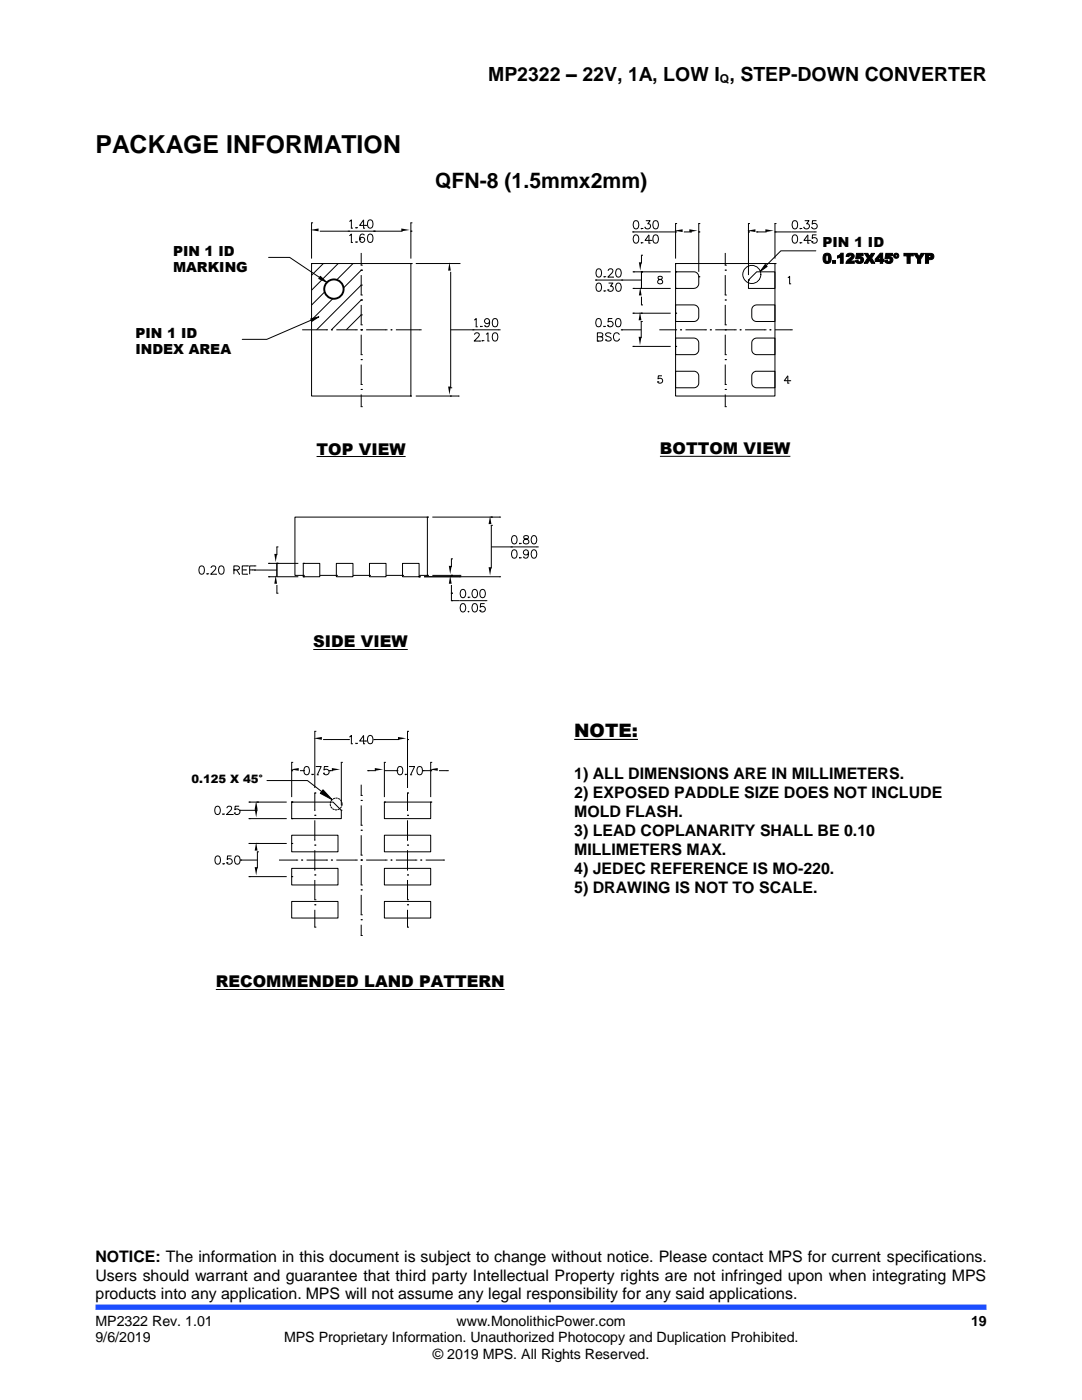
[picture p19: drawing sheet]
<svg xmlns="http://www.w3.org/2000/svg" width="216mm" height="279mm" viewBox="0 0 216 279" stroke-linecap="round" stroke-linejoin="round" font-family="sans-serif">
<defs><g id="words">
<text font-size="5" x="19" y="30.4">PACKAGE INFORMATION</text>
<text font-size="4.6" x="33.7" y="25.9">PACKAGE OUTLINE DRAWING FOR 8L FCQFN (1.5X2.0MM)</text>
<text font-size="4.2" x="86.8" y="37.6">QFN-8 (1.5mmx2mm)</text>
<text font-size="3.9" x="97.4" y="16.3">MP2322 – 22V, 1A, LOW I , STEP-DOWN CONVERTER</text>
<text font-size="3.7" x="114.6" y="147.1">NOTE:</text>
<g font-size="3.2">
<text x="63.2" y="90.7">TOP VIEW</text>
<text x="131.7" y="90.7">BOTTOM VIEW</text>
<text x="62.5" y="129.2">SIDE VIEW</text>
<text x="114.6" y="155.4">1) ALL DIMENSIONS ARE IN MILLIMETERS.</text>
<text x="114.6" y="159.2">2) EXPOSED PADDLE SIZE DOES NOT INCLUDE</text>
<text x="114.6" y="163.1">MOLD FLASH.</text>
<text x="114.6" y="166.9">3) LEAD COPLANARITY SHALL BE 0.10</text>
<text x="114.6" y="170.7">MILLIMETERS MAX.</text>
<text x="114.6" y="174.5">4) JEDEC REFERENCE IS MO-220.</text>
<text x="114.6" y="178.3">5) DRAWING IS NOT TO SCALE.</text>
<text x="43.1" y="197.1">RECOMMENDED LAND PATTERN</text>
<text x="19" y="251.9">NOTICE: The information in this document is subject to change without notice. Please contact MPS for current specifications.</text>
<text x="19" y="255.6">Users should warrant and guarantee that third party Intellectual Property rights are not infringed upon when integrating MPS</text>
<text x="19" y="259.3">products into any application. MPS will not assume any legal responsibility for any said applications.</text>
</g>
<g font-size="2.8">
<text x="34.5" y="51">PIN 1 ID</text>
<text x="164.1" y="49.2">PIN 1 ID</text>
<text x="164.1" y="52.6">0.125X45º TYP</text>
<text x="34.5" y="54.4">MARKING</text>
<text x="27" y="67.4">PIN 1 ID</text>
<text x="27" y="70.7">INDEX AREA</text>
<text x="19" y="264.6">MP2322 Rev. 1.01</text>
<text x="19" y="267.9">9/6/2019</text>
<text x="56.7" y="267.9">MPS Proprietary Information. Unauthorized Photocopy and Duplication Prohibited.</text>
<text x="91.1" y="264.6">www.MonolithicPower.com</text>
<text x="193.8" y="264.6">19</text>
<text x="86.4" y="271.1">© 2019 MPS. All Rights Reserved.</text>
</g>
<text font-size="2.5" x="143.7" y="16.6">Q</text>
<text font-size="2.3" x="38.2" y="156.3">0.125 X 45°</text>
</g></defs>
<path d="M19 260.9h177.8" fill="none" stroke="#1c4eff" stroke-width="1.1" stroke-linecap="butt"/>
<g fill="none" stroke="#000" stroke-width=".2">
<path d="M53.6 51.4h4.2l6 4M62.2 44.5h.1M62.2 44.5v7.1M62.2 52.6h19.8v26.4h-19.8zM62.2 52.6h.1M63.8 46.1h16.5M63.9 55.1l1.2 1.2-1.5-.7zM64.5 52.6h.1M64.5 52.6l-2.3 2.3M67.5 52.6h.1M67.5 52.6l-5.3 5.3M69.5 46.1h.1"/>
<path d="M69.7 44.2l.4-.3v1.6M69.7 47l.4-.3v1.7M70.1 45.5h.1M70.1 48.4h.1M70.4 52.6h.1M70.4 52.6l-8.2 8.3M71.1 45.4v.1v-.1M71.1 48.2l-.1 .1h.1M71.1 45.4h.1M71.1 48.3h.1M71.8 47.8h.1M72.1 50.5v2.4"/>
<path d="M72.1 52.9h.1M72.1 53.9h.1M72.1 53.9l-9.9 10M72.1 54.9v4M72.1 56.9h.1M72.1 56.9l-8.9 8.9M72.1 58.9h.1M72.1 59.9h.1M72.1 59.9l-6 5.9M72.5 45.5h.1M72.7 47a.46 .46 0 0 0-.4-.3 .46 .46 0 0 0-.4 .3 .98 .98 0 0 0 .3 1.4 .51 .51 0 0 0 .6-.5 .51 .51 0 0 0-.5-.5 .51 .51 0 0 0-.5 .4M72.9 45h-1.1l.7-1.1v1.6"/>
<path d="M72.9 45h.1M73.6 44a.53 .53 0 0 1 .7 .2 .84 .84 0 0 1-.5 1.3 1.07 1.07 0 0 1-.2-1.5zM73.6 46.8a.51 .51 0 0 1 .7 .2 .84 .84 0 0 1-.5 1.4 1.07 1.07 0 0 1-.2-1.6zM74.6 46.1h.1M82 44.5h.1M82 44.5v7.1M82 46.1h.1M82 52.6h.1M83 52.6h8.6M89.9 54.2v23.2M91.6 52.6h.1M118.8 55.9h.1"/>
<path d="M118.8 55.9h9.2M119.2 53.7a.52 .52 0 0 1 .7 .3 .83 .83 0 0 1-.5 1.3 1.06 1.06 0 0 1-.2-1.6zM119.2 56.6a.52 .52 0 0 1 .7 .2 .82 .82 0 0 1-.5 1.3 1.05 1.05 0 0 1-.2-1.5zM120.6 55.1v.2l.1-.1M120.6 58v.1h.1M120.7 55.2h.1M120.7 58.1h.1M121.3 57.8h.1M121.4 54.1l.3-.5h.3l.3 .4-.2 .5-.8 .8h1.1M121.4 56.5h.9l-.5 .6a.54 .54 0 0 1 .4 .9 .54 .54 0 0 1-.9-.2M122.4 55.3h.1M123.1 53.7a.51 .51 0 0 1 .8 .3 .77 .77 0 0 1 .1 .9 .77 .77 0 0 1-.9 .3 1.22 1.22 0 0 1 0-1.5z"/>
<path d="M123.1 56.6a.5 .5 0 0 1 .8 .2 .76 .76 0 0 1 0 .9 .76 .76 0 0 1-.8 .4 1.2 1.2 0 0 1 0-1.5zM124 55.9h.1M126.3 46.3h.1M126.3 46.3h8.5M126.3 54.2h.1M126.3 54.2h7.5M126.3 57.6h.1M126.3 57.6h7.5M126.6 44.1a.55 .55 0 0 1 .8 .2 .84 .84 0 0 1-.6 1.4 1.04 1.04 0 0 1-.2-1.6zM126.6 47a.53 .53 0 0 1 .8 .2 .84 .84 0 0 1-.6 1.3 1.05 1.05 0 0 1-.2-1.5zM128 45.5v.2l.1-.1M128 48.4v.1l.1-.1"/>
<path d="M128 50.9h.1M128 50.9v1.7M128 54.2h.1M128 54.2v3.4M128 59.2v1.7M128.1 45.6h.1M128.1 48.4h.1M128.9 44h.8l-.4 .7a.54 .54 0 0 1 .4 .8 .54 .54 0 0 1-1-.1M129.5 48.5h.1M129.9 48h-1.2l.8-1.1v1.6M129.9 48h.1M130.5 44.1a.55 .55 0 0 1 .8 .2 .78 .78 0 0 1 .1 1 .78 .78 0 0 1-.9 .3 1.28 1.28 0 0 1 0-1.5z"/>
<path d="M130.5 47a.53 .53 0 0 1 .8 .2 .77 .77 0 0 1 .1 .9 .77 .77 0 0 1-.9 .3 1.29 1.29 0 0 1 0-1.4zM131.4 55.2v.4l.6 .3 .2 .2a.48 .48 0 0 1-.5 .6 .48 .48 0 0 1-.4-.7l.8-.4v-.2a.55 .55 0 0 0-.7-.2zM134.8 44.6h.1M134.8 44.6v7M134.8 46.3h.1M134.8 52.6h19.8v26.4h-19.8zM134.8 52.6h.1M134.8 54.2h3.6a.98 .98 0 0 1 1 1v1.4a1.03 1.03 0 0 1-1 1h-3.6zM134.8 54.2h.1M134.8 57.6h.1M136.5 46.3h1.3M137.8 46.3h.1"/>
<path d="M139.4 44.6h.1M139.4 44.6v9.6M139.4 46.3h.1M139.4 55.2h.1M144.7 50.5v2.4M144.7 52.9h.1M144.7 53.9h.1M144.7 54.9v4M144.7 58.9h.1M144.7 59.9h.1M149.3 44.6h.1M149.3 44.6v10.3"/>
<path d="M149.3 46.3h.1M149.3 55.9h.1M151 46.3h.1M151 46.3h2M151 54.2h3.6v3.4h-5.3v-1.7zM154.6 44.6h.1M154.6 44.6v7M154.6 46.3h.1M154.6 46.3h8.1M154.6 52.6h.1M157.2 55.4l.4-.3v1.5M157.6 56.6h.1"/>
<path d="M158.3 44.1a.55 .55 0 0 1 .8 .2 .84 .84 0 0 1-.6 1.4 1.05 1.05 0 0 1-.2-1.6zM158.3 47a.53 .53 0 0 1 .8 .2 .84 .84 0 0 1-.6 1.3 1.06 1.06 0 0 1-.2-1.5zM159.7 45.5v.2l.1-.1M159.7 48.4v.1l.1-.1M159.8 45.6h.1M159.8 48.4h.1M160.6 44h.8l-.4 .7a.54 .54 0 0 1 .4 .8 .54 .54 0 0 1-1-.1M161.2 48.5h.1M161.6 48h-1.2l.8-1.1v1.6M161.6 48h.1M162 48.2h.1M162.7 46.3h.1"/>
<path d="M162.9 44h-.8v.7a.58 .58 0 0 1 .8 0 .58 .58 0 0 1-.1 .9 .58 .58 0 0 1-.8-.2M162.9 46.9h-.8v.7a.58 .58 0 0 1 .8 0 .58 .58 0 0 1-.1 .8 .58 .58 0 0 1-.8-.2M60.3 65.8h4.8M65.1 65.8h.1M66.1 65.8h.1M67.1 65.8h4M71.1 65.8h.1M72.1 60.9v3.9M72.1 62.8h.1M72.1 62.8l-3 3M72.1 64.8h.1M72.1 65.8h.1"/>
<path d="M72.1 66.8v4M72.1 70.8h.1M72.1 71.8h.1M72.1 72.8v3.9M72.1 76.7h.1M72.1 77.7h.1M72.1 78.7v2.5M73.1 65.8h3.9M77 65.8h.1M78 65.8h.1M79 65.8h4.8M82 79h.1"/>
<path d="M82 79v.1M83 79l8.6 .1M83.8 65.8h.1M89.9 65.8h9.7M89.9 77.4h.1M89.9 79h.1M89.9 79v.1M94.4 65.8h.1M94.6 63.9l.4-.3v1.6M94.7 66.8l.1-.3 .5-.1 .3 .2v.3l-1 1.2h1.1M95 65.2h.1M95.7 68.1h.1"/>
<path d="M96 65.1h-.1h.1M96 65.1h.1M96.3 67.9v.2v-.1M96.3 68h.1M97 66.7l.4-.3v1.7M97.4 68.1h.1M97.7 64.1a.52 .52 0 0 1-.7 .5 .52 .52 0 0 1-.2-.8 .52 .52 0 0 1 .8 0 1.12 1.12 0 0 1-.4 1.4l-.4-.1v-.1M98.5 63.7a.53 .53 0 0 1 .7 .2 .82 .82 0 0 1-.5 1.3 1.05 1.05 0 0 1-.2-1.5zM98.5 66.5a.55 .55 0 0 1 .7 .2 .78 .78 0 0 1 .1 .9 .78 .78 0 0 1-.8 .4 1.28 1.28 0 0 1 0-1.5zM99.6 65.8h.1M119.1 63.7a.51 .51 0 0 1 .8 .2 .77 .77 0 0 1 .1 .9 .77 .77 0 0 1-.9 .3 1.22 1.22 0 0 1 0-1.4zM119.2 67.2h.7a.43 .43 0 0 1 .4 .3 .43 .43 0 0 1-.2 .5l-.9 .1"/>
<path d="M119.2 68.1h.1M119.9 67.2l.3-.2v-.4l-.3-.2h-.7v1.7M119.9 67.2h.1M120.5 65.1h.1M120.6 65.1h.1M120.8 67.8h.1M121.2 64.9h.1M122 66.7a.64 .64 0 0 0-1.2 .1l.2 .2 .9 .4 .1 .4a.75 .75 0 0 1-1.2 0M122.2 63.6h-.8l-.1 .7a.58 .58 0 0 1 .9 0 .58 .58 0 0 1-.1 .9 .58 .58 0 0 1-.9-.3M123 63.7a.53 .53 0 0 1 .8 .2 .82 .82 0 0 1-.5 1.3 1.05 1.05 0 0 1-.3-1.5zM123.6 66.8a.61 .61 0 0 0-.7-.4 .61 .61 0 0 0-.5 .6 .68 .68 0 0 0 .2 .9 .68 .68 0 0 0 .9-.1l.1-.1M123.6 67.7h.1"/>
<path d="M124 65.8h.1M124 65.8h3.9M126.3 62.5h.1M126.3 62.5h7.5M126.3 69.1h.1M126.3 69.1h7.5M127.9 62.5h.1M127.9 64.2h.1M127.9 64.2v3.3M128 60.9h.1M131.2 76.2h.1M131.6 65.8h3.2"/>
<path d="M132.1 75h-.7l-.1 .6a.52 .52 0 0 1 .8 0 .52 .52 0 0 1-.1 .8 .52 .52 0 0 1-.8-.2M134.8 60.9h3.6a1.03 1.03 0 0 1 1 .9v1.4a1 1 0 0 1-1 1h-3.6zM134.8 62.5h.1M134.8 65.8h.1M134.8 67.5h3.6a1.02 1.02 0 0 1 1 1v1.3a.99 .99 0 0 1-1 1h-3.6zM134.8 69.1h.1M134.8 74.1h3.6a.98 .98 0 0 1 1 1v1.3a.98 .98 0 0 1-1 1h-3.6zM135.8 65.8h.1M136.8 65.8h4M140.8 65.8h.1M141.7 65.8h.1M142.7 65.8h4"/>
<path d="M144.7 60.9v3.9M144.7 64.8h.1M144.7 65.8h.1M144.7 66.8v4M144.7 70.8h.1M144.7 71.8h.1M144.7 72.8v3.9M144.7 76.7h.1M144.7 77.7h.1M144.7 78.7v2.5M146.7 65.8h.1M147.7 65.8h.1"/>
<path d="M148.7 65.8h3.9M150.2 61.3l.7-.4h3.7v3.3h-3.6a.98 .98 0 0 1-1-1v-1.4zM150.3 74.4l.5-.3h3.8v3.3h-3.6a.96 .96 0 0 1-1-1v-1.5zM150.3 67.7l.7-.2h3.6v3.3h-3.6a.96 .96 0 0 1-1-1v-1.6zM152.6 65.8h.1M153.6 65.8h.1M154.6 65.8h3.3M157.2 76.5h.1M157.6 76h-1.1l.7-1v1.5M157.6 76h.1M157.9 65.8h.1M63.2 91.1h17.7"/>
<path d="M72.1 81.2h.1M131.7 91.1h26M144.7 81.2h.1M39.9 113a.51 .51 0 0 1 .8 .2 1.1 1.1 0 0 1-.4 1.4h-.1a1.05 1.05 0 0 1-.3-1.6zM41.3 114.4l-.1 .1h.2M41.4 114.5h.1M42.1 113.3l.3-.4h.4l.3 .3-.3 .6-.8 .8h1.2M43.9 113a.52 .52 0 0 1 .7 .2 1.1 1.1 0 0 1-.4 1.4h-.1a1.05 1.05 0 0 1-.2-1.6zM46.7 113.7l.9-.1 .2-.4-.4-.3h-.7v1.7M46.7 113.7h.1M47.2 113.7l.6 .9M48.3 113.7h.7"/>
<path d="M49 113.7h.1M49.3 112.9h-1v1.7h1M49.3 112.9h.1M49.8 113.7h.7M50.5 113.7h.1M50.7 113.8h.1M50.7 113.8h4.6M50.8 112.9h-1v1.7M50.8 112.9h.1M53.6 112.4h.1M53.6 112.4h5.9M53.6 115.1h.1"/>
<path d="M53.6 115.1h5.9M55.3 109.1h.1M55.3 109.1v1.7M55.3 112.4h.1M55.3 112.4v2.7M55.3 116.7v1.7M55.3 118.4h.1M60.5 112.4h.1M60.5 112.4h3.3v2.7h-3.3zM60.5 114.8h-1.6v-11.6h26.4v11.6h-1.7M60.5 114.8h.1M60.5 115.1h.1"/>
<path d="M63.8 114.8h3.3M67.1 112.4h3.3v2.7h-3.3zM67.1 114.8h.1M70.4 114.8h3.3M73.7 112.4h3.3v2.7h-3.3zM73.7 114.8h.1M77 114.8h3.3M80.3 112.4h3.3v2.7h-3.3zM80.3 114.8h.1M83.6 115.1h.1M84.6 115.1h15.1M85.3 103.2h.1"/>
<path d="M85.3 114.8h.1M86.3 103.2h13.4M86.3 114.8h5.4M90.1 111.5h.1M90.1 111.5v1.7M90.1 114.8h.1M90.1 114.8v.3M90.1 116.7v3.2M90.1 118.4h.1M90.1 119.9h.1M90.1 119.9h6.8M91.7 114.8h.1"/>
<path d="M91.7 115.1h.1M92.1 117.7a.48 .48 0 0 1 .7 .2 .76 .76 0 0 1 .1 1 .76 .76 0 0 1-.8 .3 1.19 1.19 0 0 1 0-1.5zM93.5 119.1v.2v-.1M93.5 119.2h.1M94.4 117.7a.51 .51 0 0 1 .8 .2 .83 .83 0 0 1-.6 1.4 1.04 1.04 0 0 1-.2-1.6zM96 117.7a.49 .49 0 0 1 .8 .2 .76 .76 0 0 1 0 1 .76 .76 0 0 1-.8 .3 1.19 1.19 0 0 1 0-1.5zM96.9 119.9h.1M98 103.2h.1M98 104.8h.1M98 104.8v8.6M98 109.1h9.2M99.7 103.2h.1"/>
<path d="M99.7 115.1h.1M102 109.1h.1M102.3 107a.51 .51 0 0 1 .8 .2 .84 .84 0 0 1-.6 1.3 1.05 1.05 0 0 1-.2-1.5zM102.3 109.8a.51 .51 0 0 1 .8 .2 .84 .84 0 0 1-.6 1.4 1.06 1.06 0 0 1-.2-1.6zM103.7 108.4v.1h.1M103.7 111.2l-.1 .1h.2M103.8 108.5h.1M103.8 111.3h.1M104.6 107a.33 .33 0 0 0 .1 .5 .59 .59 0 0 1 .7 .3 .59 .59 0 0 1 0 .7h-.6l-.3-.1a.61 .61 0 0 1 .1-.7 .61 .61 0 0 1 .6-.2l.2-.4a.57 .57 0 0 0-.8-.1zM105.4 110.3a.51 .51 0 0 1-.7 .4 .51 .51 0 0 1-.1-.8 .51 .51 0 0 1 .8 .1v.3a.76 .76 0 0 1-.6 1.1l-.3-.2M106.2 107a.49 .49 0 0 1 .8 .2 .76 .76 0 0 1 .1 .9 .76 .76 0 0 1-.9 .4 1.19 1.19 0 0 1 0-1.5zM106.2 109.8a.49 .49 0 0 1 .8 .2 .77 .77 0 0 1 .1 1 .77 .77 0 0 1-.9 .3 1.22 1.22 0 0 1 0-1.5z"/>
<path d="M107.2 109.1h.1M62.5 129.6h18.9M92.1 120.6a.49 .49 0 0 1 .7 .2 .76 .76 0 0 1 .1 .9 .76 .76 0 0 1-.8 .3 1.22 1.22 0 0 1 0-1.4zM93.5 122h-.1l.1 .1M94.4 120.6a.52 .52 0 0 1 .8 .2 .84 .84 0 0 1-.6 1.3 1.06 1.06 0 0 1-.2-1.5zM95.7 121.8h.1M96.7 120.5h-.8l-.1 .7a.58 .58 0 0 1 .9 0 .58 .58 0 0 1-.1 .9 .58 .58 0 0 1-.9-.3M58.2 152.1h.1M58.2 152.1v7M58.2 153.8h.1M59.9 153.8h.7M60.6 153.8h.1"/>
<path d="M60.9 153.1a.52 .52 0 0 1 .8 .2 .83 .83 0 0 1-.6 1.3 1.03 1.03 0 0 1-.2-1.5zM62.3 154.5h-.1h.2M62.4 154.5h.1M62.8 146h.1M62.8 146v11.3M62.8 158.3h.1M62.8 158.3v3.4M63 153h1.1l-.8 1.6M63.3 154.6h.1M64.5 147.6h5M64.6 154.3h.1M65.5 153h-.8v.7a.59 .59 0 0 1 .8 0 .59 .59 0 0 1-.1 .9 .59 .59 0 0 1-.8-.3"/>
<path d="M65.8 153.8h.1M65.8 153.8h.7M68.1 152.1h.1M68.1 152.1v8.6M69.5 147.6h.1M69.7 147.1l.4-.3v1.6M70.1 148.4h.1M71.1 148.3l-.1 .1h.1M71.1 148.4h.1M72.1 156.6v2.1M72.1 158.7h.1M72.1 159.7h.1"/>
<path d="M72.5 148.4h.1M72.9 147.9h-1.1l.7-1.1v1.6M72.9 147.9h.1M73.4 153.8h.1M73.4 153.8h1.6M73.6 146.9a.49 .49 0 0 1 .7 .2 .83 .83 0 0 1-.5 1.3 1.05 1.05 0 0 1-.2-1.5zM74.6 147.6h.1M74.6 147.6h5.1M76.7 152.1h.1M76.7 152.1v7M76.7 153.8h2.5M79.2 153.8h.1"/>
<path d="M79.5 153.1a.54 .54 0 0 1 .8 .2 .83 .83 0 0 1-.6 1.3 1.05 1.05 0 0 1-.2-1.5zM80.9 154.5v.1l.1-.1M81 154.5h.1M81.3 146h.1M81.3 146v11.3M81.3 147.6h.1M81.3 158.3h.1M81.3 158.3v3.4M81.6 153h1.1l-.8 1.6M81.9 154.6h.1M83.4 153.1a.54 .54 0 0 1 .8 .2 .83 .83 0 0 1-.5 1.3 1.06 1.06 0 0 1-.3-1.5zM84.4 153.8h.1"/>
<path d="M84.4 153.8h1.5M85.9 152.1h.1M85.9 152.1v7M85.9 153.8h.1M87.6 153.8h1.6M89.2 153.8h.1M43.1 161a.51 .51 0 0 1 .8 .2 .76 .76 0 0 1 .1 .9 .76 .76 0 0 1-.9 .4 1.23 1.23 0 0 1 0-1.5zM43.1 170.9a.52 .52 0 0 1 .8 .2 .84 .84 0 0 1-.6 1.4 1.04 1.04 0 0 1-.2-1.6zM44.5 162.4v.2l.1-.1M44.5 172.3v.2l.1-.1M44.6 162.5h.1M44.6 172.4h.1"/>
<path d="M45.3 172.2h.1M45.3 161.3l.3-.4h.3l.3 .3-.2 .6-.8 .8h1.1M46.2 170.8h-.8l-.1 .7a.58 .58 0 0 1 .9 0 .58 .58 0 0 1-.1 .9 .58 .58 0 0 1-.8-.2M46.3 162.6h.1M46.8 162.2h.1M47 170.9a.52 .52 0 0 1 .8 .2 .84 .84 0 0 1-.5 1.4 1.05 1.05 0 0 1-.3-1.6zM47.7 160.9h-.8v.7a.59 .59 0 0 1 .9 0 .59 .59 0 0 1-.2 .9 .59 .59 0 0 1-.8-.3M48 161.7h3.4M48 161.7h.1M48 171.6h.1M48 171.6h3.4M49.7 160.1h.1"/>
<path d="M49.7 160.1h7.5M49.7 163.4h.1M49.7 163.4h7.5M49.7 168.3h.1M49.7 168.3h7.5M49.7 174.9h.1M49.7 174.9h7.5M51.4 160.1h.1M51.4 168.3h.1M51.4 170h.1M51.4 170v3.3M55.7 171.6h3.5"/>
<path d="M58.2 160.1h8.3l1.6 1.6v1.7h-9.9zM58.2 160.1h.1M58.2 163.4h.1M58.2 166.7h9.2v3.3h-9.2zM58.2 168.3h.1M58.2 173.3h9.2v3.3h-9.2zM58.2 174.9h.1M58.2 179.9h9.2v3.3h-9.2zM59.2 171.6h.1M60.2 171.6h.1M61.2 171.6h3.9M62.8 162.7h.1"/>
<path d="M62.8 163.7v4M62.8 168.7h.1M62.8 169.7v3.9M62.8 174.6h.1M62.8 175.6v4M62.8 179.6h.1M65.1 171.6h.1M66.1 171.6h.1M67.1 171.6h4M68.1 161.7h.1M71.1 171.6h.1M72.1 160.7v4"/>
<path d="M72.1 164.7h.1M72.1 165.7h.1M72.1 166.7v4M72.1 170.7h.1M72.1 171.6h.1M72.1 172.6v4M72.1 176.6h.1M72.1 177.6h.1M72.1 178.6v4M73.1 171.6h3.9M76.7 160.1h9.2v3.3h-9.2zM76.7 160.1h.1"/>
<path d="M76.7 166.7h9.2v3.3h-9.2zM76.7 173.3h9.2v3.3h-9.2zM76.7 179.9h9.2v3.3h-9.2zM77 171.6h.1M78 171.6h.1M79 171.6h4M81.3 162.7h.1M81.3 163.7v4M81.3 168.7h.1M81.3 169.7v3.9M81.3 174.6h.1M81.3 175.6v4"/>
<path d="M81.3 179.6h.1M83 171.6h.1M84 171.6h.1M84.9 171.6h3.6M85.9 160.1h.1M88.5 171.6h.1M62.8 180.6h.1M62.8 181.6v3.4M62.8 185h.1M72.1 182.6h.1M72.1 183.5h.1M72.1 184.5v2.2"/>
<path d="M72.1 186.7h.1M81.3 180.6h.1M81.3 181.6v3.4M81.3 185h.1"/>
</g>
<g fill="#000">
<path d="M61.9 45.9l1.7-.3v.6zM63.9 55.1l1.2 1.2-1.5-.7zM80.1 45.6l1.6 .3-1.6 .3zM89.7 52.3l.3 1.7h-.6zM127.5 52.3h.5l-.2 1.7zM127.8 57.3l.2 1.7h-.5zM134.6 46l1.6-.2v.5zM137.5 45.8l1.7 .2-1.7 .3zM149.1 46l1.6-.2v.5zM152.7 45.8l1.7 .2-1.7 .3zM89.4 77.1h.6l-.3 1.7zM127.7 62.3l.3 1.6h-.6z"/>
<path d="M127.4 67.2h.6l-.3 1.7zM54.7 110.5h.6l-.3 1.7zM55 114.9l.3 1.6h-.6zM89.6 112.9h.5l-.3 1.7zM89.8 114.9l.3 1.6h-.5zM97.8 103l.3 1.6h-.6zM97.5 113.2h.6l-.3 1.7zM58 153.6l1.6-.3v.5zM62.6 147.3l1.6-.2v.5zM66.2 153.3l1.7 .3-1.7 .2zM74.8 153.3l1.7 .3-1.7 .2zM79.4 147.1l1.7 .2-1.7 .3z"/>
<path d="M85.7 153.6l1.6-.3v.5zM50.8 161.5h.6l-.3 1.6zM51.1 159.8l.3 1.7h-.6zM51.1 168.1l.3 1.7h-.6zM50.8 173.1h.6l-.3 1.6z"/>
</g>
<path d="M114.6 147.6h12.7" fill="none" stroke="#000" stroke-width=".22"/>
<circle cx="66.6" cy="57.7" r="1.93" fill="#fff"/>
<circle cx="66.6" cy="57.7" r="1.93" fill="none" stroke="#000" stroke-width=".39"/>
<g fill="none" stroke="#000" stroke-width=".2">
<path d="M152.7 52.8l.4 .4-1.4 1zM162.8 50.1h-7l-2.9 2.9M62 63.6l1.6-.4-1.4 .9zM62.1 63.9l-8.9 3.8h-4.9M53.3 155.8h8.1l2.8 2.2M64.5 157.6l1.8 2-2.4-1.3zM43.1 197.5h57.6"/>
<circle cx="150" cy="54.8" r="1.8"/>
</g>
<path d="M152.7 52.8l.4 .4-1.4 1zM62 63.6l1.6-.4-1.4 .9zM64.5 157.6l1.8 2-2.4-1.3z" fill="#000"/>
<circle cx="67.1" cy="160.5" r="1.18" fill="none" stroke="#000" stroke-width=".2" stroke-dasharray=".3 .2"/>
<use href="#words"/>
</svg>
